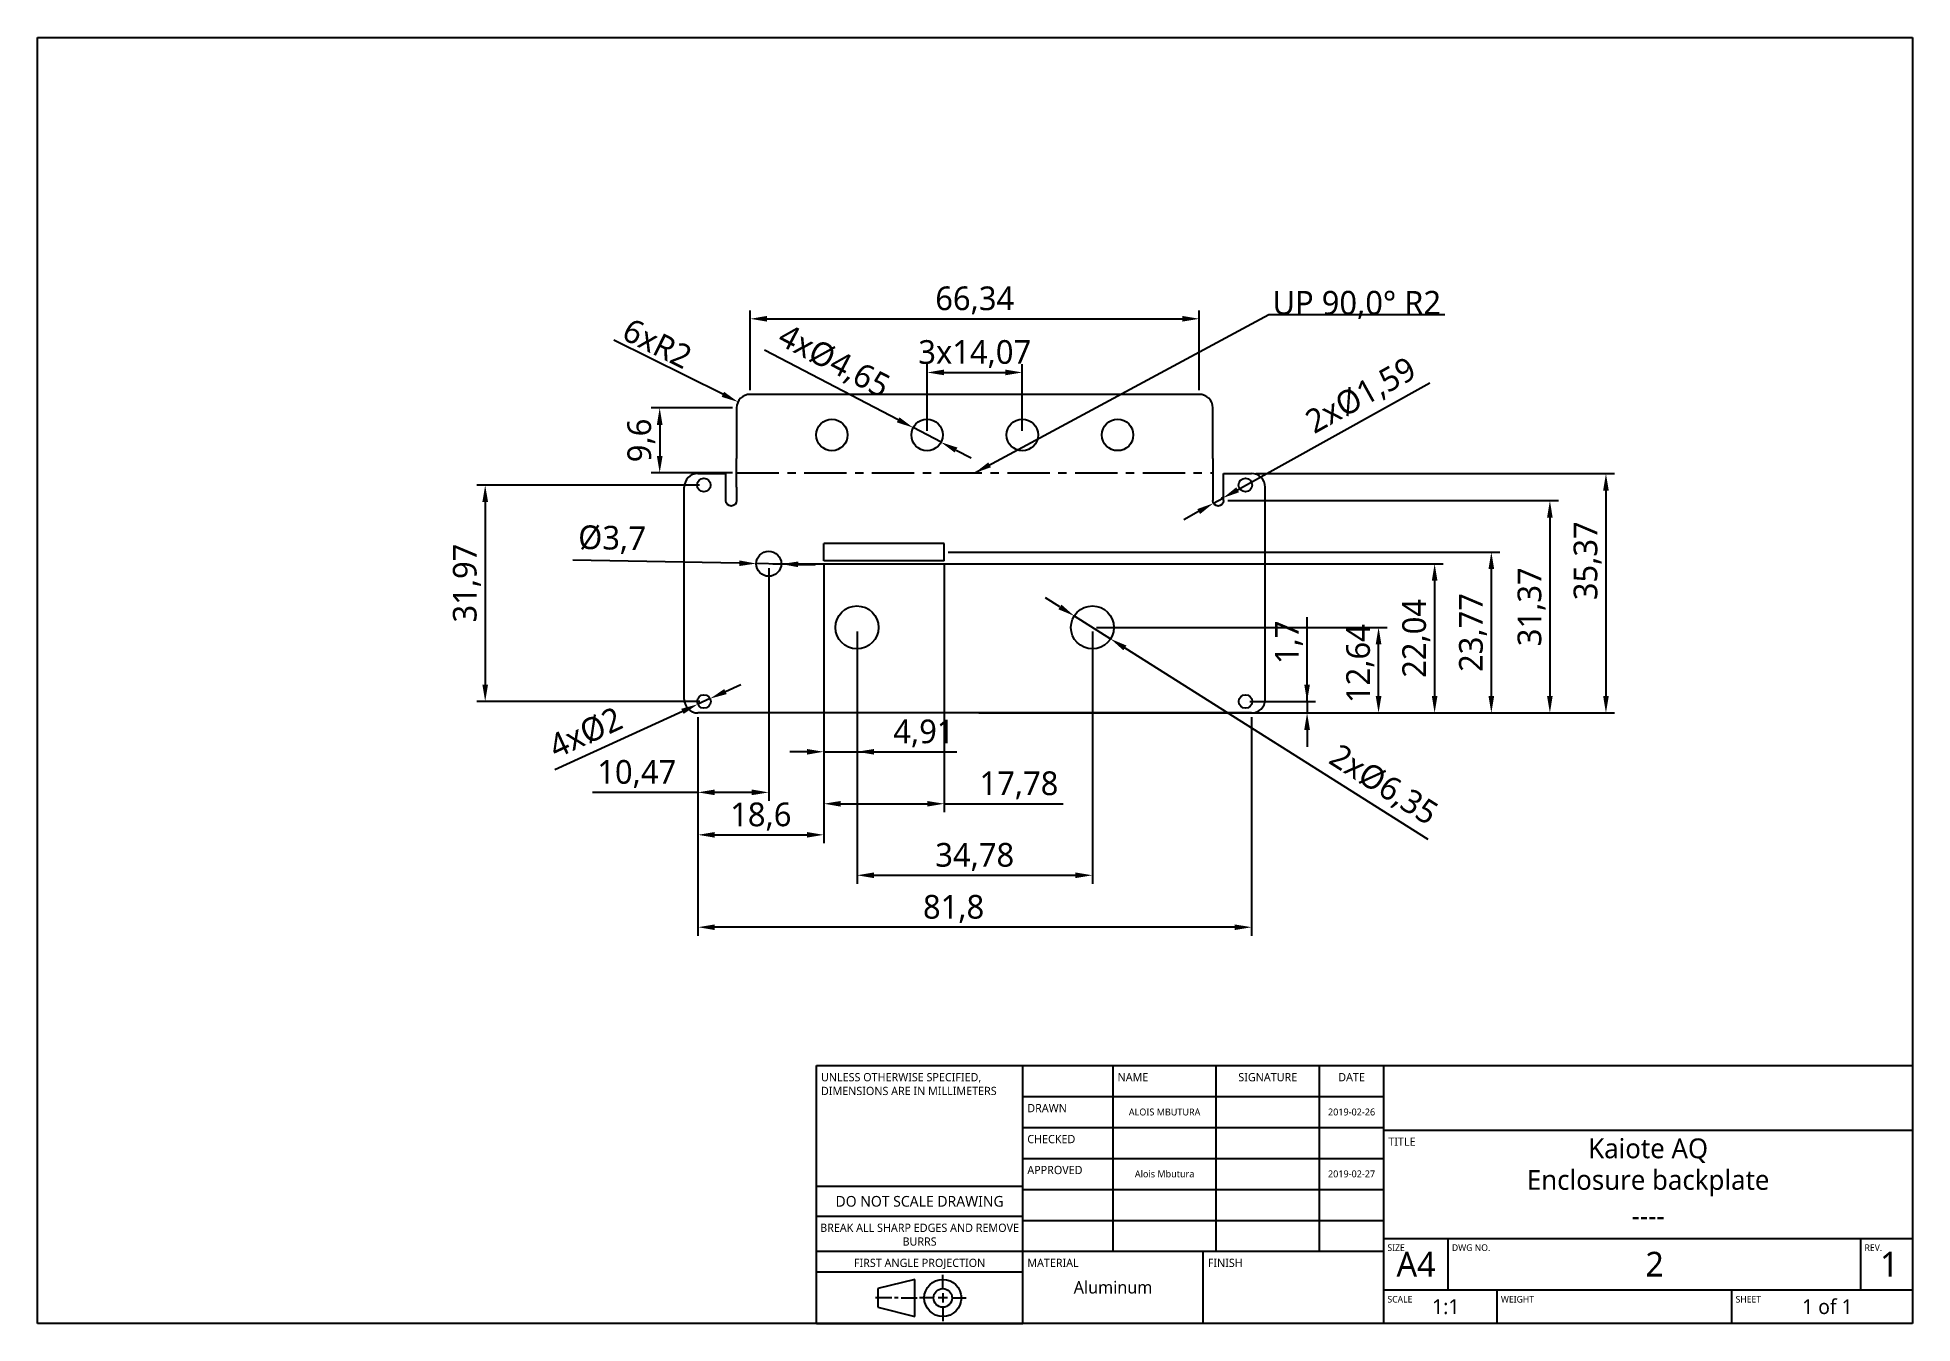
# Model space of a CAD drawing. Extents: x 20 to 297, y 10 to 200.
import ezdxf

# ---------------------------------------------------------------- set-up
doc = ezdxf.new("R2010")
doc.units = 0
doc.header["$LTSCALE"] = 12.7
doc.linetypes.add('CENTER', pattern=[0.787402, 0.492126, -0.098425, 0.098425, -0.098425])
doc.layers.get('DEFPOINTS').update_dxf_attribs({"linetype": 'CONTINUOUS'})
for name, color, linetype in [('ANNOTATION_LINES', 7, 'CONTINUOUS'), ('ANNOTATION_TEXT', 7, 'CONTINUOUS'), ('BORDER_FRAME', 7, 'CONTINUOUS'), ('SHEETMETAL_BEND_LINES_UP', 7, 'CENTER'), ('TITLE_BLOCK', 7, 'CONTINUOUS'), ('VISIBLE', 7, 'CONTINUOUS')]:
    doc.layers.add(name, color=color, linetype=linetype)
doc.styles.add('ONSHAPE-STANDARD', font='NotoSans-Regular.ttf')
doc.styles.add('ONSHAPE-STANDARD-DIMENSION', font='')
doc.styles.add('ONSHAPE-STANDARD-FIELDS', font='')
doc.styles.get('ONSHAPE-STANDARD-DIMENSION').set_extended_font_data('Noto Sans')
doc.styles.get('ONSHAPE-STANDARD-FIELDS').set_extended_font_data('Noto Sans')
doc.dimstyles.new('ONSHAPE-ISO-25$0', dxfattribs={"dimtxt": 3.5, "dimasz": 2.5, "dimexe": 1.25, "dimexo": 0.625, "dimtad": 1, "dimtxsty": 'ONSHAPE-STANDARD-DIMENSION', "dimcen": 2.5, "dimclrd": 7, "dimclre": 7, "dimclrt": 7, "dimadec": 1, "dimazin": 3, "dimtfac": 1, "dimtmove": 0, "dimatfit": 3})
doc.dimstyles.new('ONSHAPE-ISO-25$3', dxfattribs={"dimtxt": 3.5, "dimasz": 2.5, "dimexe": 1.25, "dimexo": 0.625, "dimtad": 1, "dimtxsty": 'ONSHAPE-STANDARD-DIMENSION', "dimcen": 0, "dimclrd": 7, "dimclre": 7, "dimclrt": 7, "dimadec": 1, "dimazin": 3, "dimtfac": 1, "dimtmove": 0, "dimatfit": 3})
doc.dimstyles.new('ONSHAPE-ISO-25$4', dxfattribs={"dimtxt": 3.5, "dimasz": 2.5, "dimexe": 1.25, "dimexo": 0.625, "dimtad": 1, "dimtxsty": 'ONSHAPE-STANDARD-DIMENSION', "dimcen": 0, "dimclrd": 7, "dimclre": 7, "dimclrt": 7, "dimadec": 1, "dimazin": 3, "dimtfac": 1, "dimtmove": 0, "dimatfit": 3})
doc.dimstyles.new('ONSHAPE-ISO-25$7', dxfattribs={"dimtxt": 3.5, "dimasz": 2.5, "dimexe": 1.25, "dimexo": 0.625, "dimtad": 1, "dimtxsty": 'ONSHAPE-STANDARD-DIMENSION', "dimcen": 2.5, "dimclrd": 7, "dimclre": 7, "dimclrt": 7, "dimadec": 1, "dimazin": 3, "dimtfac": 1, "dimtmove": 0, "dimatfit": 3})

msp = doc.modelspace()

# ---------------------------------------------------------------- texts
at = {"layer": 'ANNOTATION_TEXT', "color": 7, "insert": (214.901, 162.563), "char_height": 3.5, "attachment_point": 2, "style": 'ONSHAPE-STANDARD-DIMENSION'}
msp.add_mtext('{\\fNoto Sans;UP 90,0° R2}', dxfattribs=at)
at = {"layer": 'TITLE_BLOCK'}
for s, insert, char_height, width, attachment_point, style in [('UNLESS OTHERWISE SPECIFIED, DIMENSIONS ARE IN MILLIMETERS', (135.746, 47.003), 1.2192, 30.48, 1, 'ONSHAPE-STANDARD'), ('NAME', (179.561, 47.003), 1.2192, 15.24, 1, 'ONSHAPE-STANDARD'), ('SIGNATURE', (201.75, 47.003), 1.2192, 15.24, 2, 'ONSHAPE-STANDARD'), ('DATE', (214.132, 47.003), 1.2192, 9.525, 2, 'ONSHAPE-STANDARD'), ('DRAWN', (166.226, 42.431), 1.2192, 13.335, 1, 'ONSHAPE-STANDARD'), ('ALOIS MBUTURA', (186.51, 41.242), 1.02413, 15.24, 5, 'ONSHAPE-STANDARD-FIELDS'), ('2019-02-26', (214.132, 41.242), 1.0241, 9.525, 5, 'ONSHAPE-STANDARD-FIELDS'), ('CHECKED', (166.226, 37.859), 1.2192, 13.335, 1, 'ONSHAPE-STANDARD'), ('TITLE', (219.566, 37.478), 1.2192, 9.525, 1, 'ONSHAPE-STANDARD'), ('Kaiote AQ}', (257.947, 35.527), 2.9261, 70.485, 5, 'ONSHAPE-STANDARD-FIELDS'), ('APPROVED', (166.226, 33.287), 1.2192, 13.335, 1, 'ONSHAPE-STANDARD'), ('Alois Mbutura}', (186.51, 32.098), 1.02413, 15.24, 5, 'ONSHAPE-STANDARD-FIELDS'), ('2019-02-27}', (214.132, 32.098), 1.02413, 9.525, 5, 'ONSHAPE-STANDARD-FIELDS'), ('Enclosure backplate}', (257.947, 30.726), 2.92608, 70.485, 5, 'ONSHAPE-STANDARD-FIELDS'), ('DO NOT SCALE DRAWING', (150.315, 28.843), 1.58496, 30.48, 2, 'ONSHAPE-STANDARD'), ('----', (257.947, 25.926), 2.9261, 70.485, 5, 'ONSHAPE-STANDARD-FIELDS'), ('BREAK ALL SHARP EDGES AND REMOVE BURRS', (150.315, 24.752), 1.2192, 30.48, 2, 'ONSHAPE-STANDARD'), ('FIRST ANGLE PROJECTION', (150.315, 19.571), 1.2192, 30.48, 2, 'ONSHAPE-STANDARD'), ('MATERIAL', (166.226, 19.571), 1.2192, 26.67, 1, 'ONSHAPE-STANDARD'), ('FINISH', (192.896, 19.571), 1.2192, 26.67, 1, 'ONSHAPE-STANDARD'), ('SIZE', (219.431, 21.695), 0.9754, 9.525, 1, 'ONSHAPE-STANDARD'), ('A4', (223.657, 18.763), 3.6576, 9.525, 5, 'ONSHAPE-STANDARD-FIELDS'), ('DWG NO.', (228.956, 21.695), 0.9754, 60.96, 1, 'ONSHAPE-STANDARD'), ('2}', (258.9, 18.763), 3.6576, 60.96, 5, 'ONSHAPE-STANDARD-FIELDS'), ('REV.', (289.916, 21.695), 0.9754, 7.62, 1, 'ONSHAPE-STANDARD'), ('1}', (293.571, 18.763), 3.6576, 6.858, 5, 'ONSHAPE-STANDARD-FIELDS'), ('Aluminum }', (178.89, 15.334), 1.8288, 26.67, 5, 'ONSHAPE-STANDARD-FIELDS'), ('SCALE', (219.431, 14.075), 0.9754, 16.764, 1, 'ONSHAPE-STANDARD'), ('WEIGHT', (236.195, 14.075), 0.9754, 34.671, 1, 'ONSHAPE-STANDARD'), ('SHEET', (270.866, 14.075), 0.9754, 26.67, 1, 'ONSHAPE-STANDARD'), ('1:1', (228.039, 12.476), 2.1946, 15.24, 5, 'ONSHAPE-STANDARD-FIELDS'), ('1 of 1', (284.427, 12.476), 2.1946, 25.146, 5, 'ONSHAPE-STANDARD-FIELDS')]:
    msp.add_mtext(s, dxfattribs=dict(at, insert=insert, char_height=char_height, width=width, attachment_point=attachment_point, style=style))

# ---------------------------------------------------------------- blocks, each defined once
blk = doc.blocks.new('*D1')
at = {"layer": 'ANNOTATION_TEXT', "color": 7}
for p, q in [((121.64, 103.36), (123.91, 104.41)), ((115.27, 100.44), (96.42, 91.78)), ((119.36, 102.32), (117.55, 101.49))]:
    blk.add_line(p, q, dxfattribs=at)
for points in [[(121.46, 103.74), (121.81, 102.99), (119.36, 102.32)], [(115.45, 100.06), (115.1, 100.82), (117.55, 101.49)]]:
    blk.add_solid(points, dxfattribs=at)
at = {"layer": 'DEFPOINTS', "color": 0}
for p in [(117.55, 101.49), (119.36, 102.32)]:
    blk.add_point(p, dxfattribs=at)
at = {"layer": 'ANNOTATION_TEXT', "color": 7, "insert": (100.98, 97.28), "char_height": 3.5, "attachment_point": 5, "rotation": 24.6699, "style": 'ONSHAPE-STANDARD-DIMENSION'}
blk.add_mtext('4xØ2', dxfattribs=at)
blk = doc.blocks.new('*D2')
at = {"layer": 'ANNOTATION_TEXT', "color": 7}
for p, q in [((117.56, 99.58), (117.56, 67.3)), ((199.36, 99.58), (199.36, 67.3)), ((196.86, 68.55), (120.06, 68.55))]:
    blk.add_line(p, q, dxfattribs=at)
for points in [[(120.06, 68.96), (120.06, 68.13), (117.56, 68.55)], [(196.86, 68.13), (196.86, 68.96), (199.36, 68.55)]]:
    blk.add_solid(points, dxfattribs=at)
at = {"layer": 'DEFPOINTS', "color": 0}
for p in [(117.56, 100.2), (199.36, 100.2), (117.56, 68.55)]:
    blk.add_point(p, dxfattribs=at)
at = {"layer": 'ANNOTATION_TEXT', "color": 7, "insert": (155.34, 71.25), "char_height": 3.5, "attachment_point": 5, "style": 'ONSHAPE-STANDARD-DIMENSION'}
blk.add_mtext('81,8', dxfattribs=at)
blk = doc.blocks.new('*D3')
at = {"layer": 'ANNOTATION_TEXT', "color": 7}
for p, q in [((141.07, 112.22), (141.07, 74.97)), ((175.84, 112.22), (175.84, 74.97)), ((143.57, 76.22), (173.34, 76.22))]:
    blk.add_line(p, q, dxfattribs=at)
for points in [[(143.57, 76.64), (143.57, 75.81), (141.07, 76.22)], [(173.34, 75.81), (173.34, 76.64), (175.84, 76.22)]]:
    blk.add_solid(points, dxfattribs=at)
at = {"layer": 'DEFPOINTS', "color": 0}
for p in [(141.07, 112.84), (175.84, 112.84), (175.84, 76.22)]:
    blk.add_point(p, dxfattribs=at)
at = {"layer": 'ANNOTATION_TEXT', "color": 7, "insert": (158.46, 78.93), "char_height": 3.5, "attachment_point": 5, "style": 'ONSHAPE-STANDARD-DIMENSION'}
blk.add_mtext('34,78', dxfattribs=at)
blk = doc.blocks.new('*D4')
at = {"layer": 'ANNOTATION_TEXT', "color": 7}
for p, q in [((207.56, 101.9), (207.56, 114.37)), ((207.56, 104.4), (207.56, 106.9)), ((199.08, 101.9), (208.81, 101.9)), ((199.98, 100.2), (208.81, 100.2)), ((207.56, 101.9), (207.56, 100.2)), ((207.56, 97.7), (207.56, 95.2))]:
    blk.add_line(p, q, dxfattribs=at)
for points in [[(207.14, 104.4), (207.98, 104.4), (207.56, 101.9)], [(207.98, 97.7), (207.14, 97.7), (207.56, 100.2)]]:
    blk.add_solid(points, dxfattribs=at)
at = {"layer": 'DEFPOINTS', "color": 0}
for p in [(198.46, 101.9), (199.36, 100.2), (207.56, 100.2)]:
    blk.add_point(p, dxfattribs=at)
at = {"layer": 'ANNOTATION_TEXT', "color": 7, "insert": (204.87, 110.64), "char_height": 3.5, "attachment_point": 5, "rotation": 90, "style": 'ONSHAPE-STANDARD-DIMENSION'}
blk.add_mtext('1,7', dxfattribs=at)
blk = doc.blocks.new('*D5')
at = {"layer": 'ANNOTATION_TEXT', "color": 7}
for p, q in [((176.47, 112.84), (219.37, 112.84)), ((218.12, 102.7), (218.12, 110.34)), ((159.08, 100.2), (219.37, 100.2))]:
    blk.add_line(p, q, dxfattribs=at)
for points in [[(218.54, 110.34), (217.7, 110.34), (218.12, 112.84)], [(217.7, 102.7), (218.54, 102.7), (218.12, 100.2)]]:
    blk.add_solid(points, dxfattribs=at)
at = {"layer": 'DEFPOINTS', "color": 0}
for p in [(175.84, 112.84), (218.12, 112.84), (158.46, 100.2)]:
    blk.add_point(p, dxfattribs=at)
at = {"layer": 'ANNOTATION_TEXT', "color": 7, "insert": (215.41, 107.49), "char_height": 3.5, "attachment_point": 5, "rotation": 90, "style": 'ONSHAPE-STANDARD-DIMENSION'}
blk.add_mtext('12,64', dxfattribs=at)
blk = doc.blocks.new('*D6')
at = {"layer": 'ANNOTATION_TEXT', "color": 7}
for p, q in [((128.65, 122.24), (227.65, 122.24)), ((226.4, 119.74), (226.4, 102.7)), ((159.08, 100.2), (227.65, 100.2))]:
    blk.add_line(p, q, dxfattribs=at)
for points in [[(226.82, 119.74), (225.99, 119.74), (226.4, 122.24)], [(225.99, 102.7), (226.82, 102.7), (226.4, 100.2)]]:
    blk.add_solid(points, dxfattribs=at)
at = {"layer": 'DEFPOINTS', "color": 0}
for p in [(128.03, 122.24), (158.46, 100.2), (226.4, 100.2)]:
    blk.add_point(p, dxfattribs=at)
at = {"layer": 'ANNOTATION_TEXT', "color": 7, "insert": (223.69, 111.22), "char_height": 3.5, "attachment_point": 5, "rotation": 90, "style": 'ONSHAPE-STANDARD-DIMENSION'}
blk.add_mtext('22,04', dxfattribs=at)
blk = doc.blocks.new('*D7')
at = {"layer": 'ANNOTATION_TEXT', "color": 7}
for p, q in [((154.56, 123.97), (236.03, 123.97)), ((234.78, 102.7), (234.78, 121.47)), ((159.08, 100.2), (236.03, 100.2))]:
    blk.add_line(p, q, dxfattribs=at)
for points in [[(235.2, 121.47), (234.36, 121.47), (234.78, 123.97)], [(234.36, 102.7), (235.2, 102.7), (234.78, 100.2)]]:
    blk.add_solid(points, dxfattribs=at)
at = {"layer": 'DEFPOINTS', "color": 0}
for p in [(153.94, 123.97), (234.78, 123.97), (158.46, 100.2)]:
    blk.add_point(p, dxfattribs=at)
at = {"layer": 'ANNOTATION_TEXT', "color": 7, "insert": (232.07, 112.09), "char_height": 3.5, "attachment_point": 5, "rotation": 90, "style": 'ONSHAPE-STANDARD-DIMENSION'}
blk.add_mtext('23,77', dxfattribs=at)
blk = doc.blocks.new('*D8')
at = {"layer": 'ANNOTATION_TEXT', "color": 7}
for p, q in [((195.85, 131.57), (244.68, 131.57)), ((243.43, 129.07), (243.43, 102.7)), ((199.98, 100.2), (244.68, 100.2))]:
    blk.add_line(p, q, dxfattribs=at)
for points in [[(243.84, 129.07), (243.01, 129.07), (243.43, 131.57)], [(243.01, 102.7), (243.84, 102.7), (243.43, 100.2)]]:
    blk.add_solid(points, dxfattribs=at)
at = {"layer": 'DEFPOINTS', "color": 0}
for p in [(195.22, 131.57), (199.36, 100.2), (243.43, 100.2)]:
    blk.add_point(p, dxfattribs=at)
at = {"layer": 'ANNOTATION_TEXT', "color": 7, "insert": (240.72, 115.89), "char_height": 3.5, "attachment_point": 5, "rotation": 90, "style": 'ONSHAPE-STANDARD-DIMENSION'}
blk.add_mtext('31,37', dxfattribs=at)
blk = doc.blocks.new('*D9')
at = {"layer": 'ANNOTATION_TEXT', "color": 7}
for p, q in [((199.98, 135.57), (252.96, 135.57)), ((251.71, 133.07), (251.71, 102.7)), ((199.98, 100.2), (252.96, 100.2))]:
    blk.add_line(p, q, dxfattribs=at)
for points in [[(252.13, 133.07), (251.3, 133.07), (251.71, 135.57)], [(251.3, 102.7), (252.13, 102.7), (251.71, 100.2)]]:
    blk.add_solid(points, dxfattribs=at)
at = {"layer": 'DEFPOINTS', "color": 0}
for p in [(199.36, 135.57), (199.36, 100.2), (251.71, 100.2)]:
    blk.add_point(p, dxfattribs=at)
at = {"layer": 'ANNOTATION_TEXT', "color": 7, "insert": (249, 122.69), "char_height": 3.5, "attachment_point": 5, "rotation": 90, "style": 'ONSHAPE-STANDARD-DIMENSION'}
blk.add_mtext('35,37', dxfattribs=at)
blk = doc.blocks.new('*D10')
at = {"layer": 'ANNOTATION_TEXT', "color": 7}
for p, q in [((197.3, 133.18), (225.69, 149)), ((193.73, 131.19), (195.12, 131.96)), ((191.54, 129.97), (189.36, 128.75))]:
    blk.add_line(p, q, dxfattribs=at)
blk.add_arc((194.42, 131.57), 0.797, 0, 44.1736, dxfattribs=at)
for points in [[(197.1, 133.54), (197.51, 132.81), (195.12, 131.96)], [(191.75, 129.6), (191.34, 130.33), (193.73, 131.19)]]:
    blk.add_solid(points, dxfattribs=at)
at = {"layer": 'DEFPOINTS', "color": 0}
for p in [(193.73, 131.19), (195.12, 131.96)]:
    blk.add_point(p, dxfattribs=at)
at = {"layer": 'ANNOTATION_TEXT', "color": 7, "insert": (215.61, 146.92), "char_height": 3.5, "attachment_point": 5, "rotation": 29.1304, "style": 'ONSHAPE-STANDARD-DIMENSION'}
blk.add_mtext('2xØ1,59', dxfattribs=at)
blk = doc.blocks.new('*D11')
at = {"layer": 'ANNOTATION_TEXT', "color": 7}
for p, q in [((117.82, 133.87), (84.89, 133.87)), ((86.14, 131.37), (86.14, 104.4)), ((117.83, 101.9), (84.89, 101.9))]:
    blk.add_line(p, q, dxfattribs=at)
for points in [[(86.56, 131.37), (85.72, 131.37), (86.14, 133.87)], [(85.72, 104.4), (86.56, 104.4), (86.14, 101.9)]]:
    blk.add_solid(points, dxfattribs=at)
at = {"layer": 'DEFPOINTS', "color": 0}
for p in [(118.44, 133.87), (86.14, 101.9), (118.46, 101.9)]:
    blk.add_point(p, dxfattribs=at)
at = {"layer": 'ANNOTATION_TEXT', "color": 7, "insert": (83.43, 119.39), "char_height": 3.5, "attachment_point": 5, "rotation": 90, "style": 'ONSHAPE-STANDARD-DIMENSION'}
blk.add_mtext('31,97', dxfattribs=at)
blk = doc.blocks.new('*D12')
at = {"layer": 'ANNOTATION_TEXT', "color": 7}
for p, q in [((122.66, 145.27), (110.67, 145.27)), ((111.92, 142.77), (111.92, 138.17)), ((122.66, 135.67), (110.67, 135.67))]:
    blk.add_line(p, q, dxfattribs=at)
for points in [[(112.34, 142.77), (111.5, 142.77), (111.92, 145.27)], [(111.5, 138.17), (112.34, 138.17), (111.92, 135.67)]]:
    blk.add_solid(points, dxfattribs=at)
at = {"layer": 'DEFPOINTS', "color": 0}
for p in [(123.28, 145.27), (111.92, 135.67), (123.28, 135.67)]:
    blk.add_point(p, dxfattribs=at)
at = {"layer": 'ANNOTATION_TEXT', "color": 7, "insert": (109.21, 140.47), "char_height": 3.5, "attachment_point": 5, "rotation": 90, "style": 'ONSHAPE-STANDARD-DIMENSION'}
blk.add_mtext('9,6', dxfattribs=at)
blk = doc.blocks.new('*D13')
at = {"layer": 'ANNOTATION_TEXT', "color": 7}
blk.add_line((121.25, 147.28), (105.14, 155.27), dxfattribs=at)
blk.add_solid([(121.07, 146.9), (121.44, 147.65), (123.49, 146.16)], dxfattribs=at)
at = {"layer": 'DEFPOINTS', "color": 0}
for p in [(123.49, 146.16), (125.28, 145.27)]:
    blk.add_point(p, dxfattribs=at)
at = {"layer": 'ANNOTATION_TEXT', "color": 7, "insert": (111.56, 154.79), "char_height": 3.5, "attachment_point": 5, "rotation": 333.5972, "style": 'ONSHAPE-STANDARD-DIMENSION'}
blk.add_mtext('6xR2', dxfattribs=at)
blk = doc.blocks.new('*D14')
at = {"layer": 'ANNOTATION_TEXT', "color": 7}
for p, q in [((125.28, 147.9), (125.28, 159.69)), ((127.78, 158.44), (189.13, 158.44)), ((191.63, 147.9), (191.63, 159.69))]:
    blk.add_line(p, q, dxfattribs=at)
for points in [[(127.78, 158.86), (127.78, 158.02), (125.28, 158.44)], [(189.13, 158.02), (189.13, 158.86), (191.63, 158.44)]]:
    blk.add_solid(points, dxfattribs=at)
at = {"layer": 'DEFPOINTS', "color": 0}
for p in [(191.63, 158.44), (125.28, 147.27), (191.63, 147.27)]:
    blk.add_point(p, dxfattribs=at)
at = {"layer": 'ANNOTATION_TEXT', "color": 7, "insert": (158.46, 161.15), "char_height": 3.5, "attachment_point": 5, "style": 'ONSHAPE-STANDARD-DIMENSION'}
blk.add_mtext('66,34', dxfattribs=at)
blk = doc.blocks.new('*D15')
at = {"layer": 'ANNOTATION_TEXT', "color": 7}
for p, q in [((136.16, 122.08), (136.16, 85.54)), ((153.94, 122.08), (153.94, 85.54)), ((138.66, 86.79), (151.44, 86.79)), ((153.94, 86.79), (171.52, 86.79))]:
    blk.add_line(p, q, dxfattribs=at)
for points in [[(138.66, 87.2), (138.66, 86.37), (136.16, 86.79)], [(151.44, 86.37), (151.44, 87.2), (153.94, 86.79)]]:
    blk.add_solid(points, dxfattribs=at)
at = {"layer": 'DEFPOINTS', "color": 0}
for p in [(136.16, 122.7), (153.94, 122.7), (153.94, 86.79)]:
    blk.add_point(p, dxfattribs=at)
at = {"layer": 'ANNOTATION_TEXT', "color": 7, "insert": (164.99, 89.5), "char_height": 3.5, "attachment_point": 5, "style": 'ONSHAPE-STANDARD-DIMENSION'}
blk.add_mtext('17,78', dxfattribs=at)
blk = doc.blocks.new('*D16')
at = {"layer": 'ANNOTATION_TEXT', "color": 7}
for p, q in [((128.03, 121.62), (128.03, 87.22)), ((117.56, 99.58), (117.56, 87.22)), ((117.56, 88.47), (102, 88.47)), ((125.53, 88.47), (120.06, 88.47))]:
    blk.add_line(p, q, dxfattribs=at)
for points in [[(120.06, 88.89), (120.06, 88.06), (117.56, 88.47)], [(125.53, 88.06), (125.53, 88.89), (128.03, 88.47)]]:
    blk.add_solid(points, dxfattribs=at)
at = {"layer": 'DEFPOINTS', "color": 0}
for p in [(128.03, 122.24), (117.56, 100.2), (117.56, 88.47)]:
    blk.add_point(p, dxfattribs=at)
at = {"layer": 'ANNOTATION_TEXT', "color": 7, "insert": (108.53, 91.18), "char_height": 3.5, "attachment_point": 5, "style": 'ONSHAPE-STANDARD-DIMENSION'}
blk.add_mtext('10,47', dxfattribs=at)
blk = doc.blocks.new('*D17')
at = {"layer": 'ANNOTATION_TEXT', "color": 7}
for p, q in [((171.05, 115.87), (168.93, 117.21)), ((173.16, 114.54), (178.53, 111.15)), ((180.64, 109.81), (225.4, 81.55))]:
    blk.add_line(p, q, dxfattribs=at)
for points in [[(170.82, 115.52), (171.27, 116.22), (173.16, 114.54)], [(180.87, 110.17), (180.42, 109.46), (178.53, 111.15)]]:
    blk.add_solid(points, dxfattribs=at)
at = {"layer": 'DEFPOINTS', "color": 0}
for p in [(173.16, 114.54), (178.53, 111.15)]:
    blk.add_point(p, dxfattribs=at)
at = {"layer": 'ANNOTATION_TEXT', "color": 7, "insert": (218.76, 89.41), "char_height": 3.5, "attachment_point": 5, "rotation": 327.734, "style": 'ONSHAPE-STANDARD-DIMENSION'}
blk.add_mtext('2xØ6,35', dxfattribs=at)
blk = doc.blocks.new('*D18')
at = {"layer": 'ANNOTATION_TEXT', "color": 7}
for p, q in [((136.16, 122.08), (136.16, 80.95)), ((117.56, 99.58), (117.56, 80.95)), ((120.06, 82.2), (133.66, 82.2))]:
    blk.add_line(p, q, dxfattribs=at)
for points in [[(120.06, 82.61), (120.06, 81.78), (117.56, 82.2)], [(133.66, 81.78), (133.66, 82.61), (136.16, 82.2)]]:
    blk.add_solid(points, dxfattribs=at)
at = {"layer": 'DEFPOINTS', "color": 0}
for p in [(136.16, 122.7), (117.56, 100.2), (136.16, 82.2)]:
    blk.add_point(p, dxfattribs=at)
at = {"layer": 'ANNOTATION_TEXT', "color": 7, "insert": (126.86, 84.9), "char_height": 3.5, "attachment_point": 5, "style": 'ONSHAPE-STANDARD-DIMENSION'}
blk.add_mtext('18,6', dxfattribs=at)
blk = doc.blocks.new('*D19')
at = {"layer": 'ANNOTATION_TEXT', "color": 7}
for p, q in [((136.16, 122.08), (136.16, 93.22)), ((141.07, 112.22), (141.07, 93.22)), ((133.66, 94.47), (131.16, 94.47)), ((136.16, 94.47), (141.07, 94.47)), ((141.07, 94.47), (155.84, 94.47)), ((143.57, 94.47), (146.07, 94.47))]:
    blk.add_line(p, q, dxfattribs=at)
for points in [[(133.66, 94.05), (133.66, 94.88), (136.16, 94.47)], [(143.57, 94.88), (143.57, 94.05), (141.07, 94.47)]]:
    blk.add_solid(points, dxfattribs=at)
at = {"layer": 'DEFPOINTS', "color": 0}
for p in [(136.16, 122.7), (141.07, 112.84), (141.07, 94.47)]:
    blk.add_point(p, dxfattribs=at)
at = {"layer": 'ANNOTATION_TEXT', "color": 7, "insert": (150.95, 97.17), "char_height": 3.5, "attachment_point": 5, "style": 'ONSHAPE-STANDARD-DIMENSION'}
blk.add_mtext('4,91', dxfattribs=at)
blk = doc.blocks.new('*D20')
at = {"layer": 'ANNOTATION_TEXT', "color": 7}
for p, q in [((147.15, 143.51), (127.41, 153.82)), ((153.48, 140.2), (149.36, 142.36)), ((155.7, 139.05), (157.92, 137.89))]:
    blk.add_line(p, q, dxfattribs=at)
for points in [[(146.95, 143.14), (147.34, 143.88), (149.36, 142.36)], [(155.89, 139.42), (155.51, 138.68), (153.48, 140.2)]]:
    blk.add_solid(points, dxfattribs=at)
at = {"layer": 'DEFPOINTS', "color": 0}
for p in [(149.36, 142.36), (153.48, 140.2)]:
    blk.add_point(p, dxfattribs=at)
at = {"layer": 'ANNOTATION_TEXT', "color": 7, "insert": (137.59, 152), "char_height": 3.5, "attachment_point": 5, "rotation": 332.4234, "style": 'ONSHAPE-STANDARD-DIMENSION'}
blk.add_mtext('4xØ4,65', dxfattribs=at)
blk = doc.blocks.new('*D21')
at = {"layer": 'ANNOTATION_TEXT', "color": 7}
for p, q in [((151.42, 141.91), (151.42, 151.76)), ((153.92, 150.51), (162.99, 150.51)), ((165.49, 141.9), (165.49, 151.76))]:
    blk.add_line(p, q, dxfattribs=at)
for points in [[(153.92, 150.93), (153.92, 150.1), (151.42, 150.51)], [(162.99, 150.1), (162.99, 150.93), (165.49, 150.51)]]:
    blk.add_solid(points, dxfattribs=at)
at = {"layer": 'DEFPOINTS', "color": 0}
for p in [(165.49, 150.51), (151.42, 141.28), (165.49, 141.28)]:
    blk.add_point(p, dxfattribs=at)
at = {"layer": 'ANNOTATION_TEXT', "color": 7, "insert": (158.46, 153.22), "char_height": 3.5, "attachment_point": 5, "style": 'ONSHAPE-STANDARD-DIMENSION'}
blk.add_mtext('3x14,07', dxfattribs=at)
blk = doc.blocks.new('*D22')
at = {"layer": 'ANNOTATION_TEXT', "color": 7}
for p, q in [((123.68, 122.33), (99.07, 122.8)), ((129.88, 122.21), (126.18, 122.28)), ((132.38, 122.16), (134.88, 122.11))]:
    blk.add_line(p, q, dxfattribs=at)
for points in [[(123.67, 121.91), (123.69, 122.74), (126.18, 122.28)], [(132.39, 122.58), (132.37, 121.74), (129.88, 122.21)]]:
    blk.add_solid(points, dxfattribs=at)
at = {"layer": 'DEFPOINTS', "color": 0}
for p in [(126.18, 122.28), (129.88, 122.21)]:
    blk.add_point(p, dxfattribs=at)
at = {"layer": 'ANNOTATION_TEXT', "color": 7, "insert": (104.88, 125.78), "char_height": 3.5, "attachment_point": 5, "rotation": 358.9012, "style": 'ONSHAPE-STANDARD-DIMENSION'}
blk.add_mtext('%%c3,7', dxfattribs=at)

# ---------------------------------------------------------------- dimensions: what is measured, and where the dimension line sits
at = {"layer": 'ANNOTATION_TEXT'}
for base, p1, p2, override, picture, middle in [((191.627, 158.438), (125.283, 147.275), (191.627, 147.275), {"dimlfac": 1, "dimpost": ''}, '*D14', (158.455, 158.438)), ((165.492, 150.513), (151.422, 141.28), (165.492, 141.279), {"dimlfac": 1, "dimpost": '3x<>'}, '*D21', (158.457, 150.513)), ((117.555, 88.472), (128.029, 122.243), (117.555, 100.203), {"dimlfac": 1, "dimpost": ''}, '*D16', (108.528, 88.472)), ((136.157, 82.195), (117.555, 100.203), (136.157, 122.703), {"dimlfac": 1, "dimpost": ''}, '*D18', (126.856, 82.195)), ((141.066, 94.467), (136.157, 122.703), (141.066, 112.842), {"dimlfac": 1, "dimpost": ''}, '*D19', (150.953, 94.467)), ((153.937, 86.788), (136.157, 122.703), (153.937, 122.703), {"dimlfac": 1, "dimpost": ''}, '*D15', (164.991, 86.788)), ((175.844, 76.224), (141.066, 112.842), (175.844, 112.842), {"dimlfac": 1, "dimpost": ''}, '*D3', (158.455, 76.224))]:
    dim = msp.add_linear_dim(base=base, p1=p1, p2=p2, dimstyle='ONSHAPE-ISO-25$0', override=override, dxfattribs=at)
    dim.commit()
    dim.dimension.update_dxf_attribs({"geometry": picture, "text_midpoint": middle, "dimtype": 160})
dim = msp.add_radius_dim(center=(125.283, 145.275), mpoint=(123.492, 146.164), dimstyle='ONSHAPE-ISO-25$4', override={"dimexe": 0.523598, "dimlfac": 1, "dimpost": '6xR<>', "dimtofl": 0, "dimatfit": 0}, dxfattribs=at)
dim.commit()
dim.dimension.update_dxf_attribs({"geometry": '*D13', "text_midpoint": (110.487, 152.621), "dimtype": 164})
for p1, p2, override, picture, middle in [((153.483, 140.204), (149.361, 142.357), {"dimexe": 0.608683, "dimlfac": 1, "dimpost": '4xØ<>'}, '*D20', (136.157, 149.253)), ((193.728, 131.185), (195.12, 131.961), {"dimexe": 0.208621, "dimlfac": 1, "dimpost": '2xØ<>'}, '*D10', (217.113, 144.217)), ((129.879, 122.208), (126.18, 122.279), {"dimexe": 0.484328, "dimlfac": 1, "dimpost": '%%c<>'}, '*D22', (104.823, 122.688)), ((173.16, 114.537), (178.529, 111.147), {"dimexe": 0.831212, "dimlfac": 1, "dimpost": '2xØ<>'}, '*D17', (217.113, 86.788)), ((119.364, 102.32), (117.547, 101.485), {"dimlfac": 1, "dimpost": '4xØ<>'}, '*D1', (102.267, 94.467))]:
    dim = msp.add_diameter_dim_2p(p1=p1, p2=p2, dimstyle='ONSHAPE-ISO-25$3', override=override, dxfattribs=at)
    dim.commit()
    dim.dimension.update_dxf_attribs({"geometry": picture, "text_midpoint": middle, "dimtype": 163})
for base, p1, p2, angle, picture, middle, dimtype in [((111.919, 135.674), (123.283, 145.275), (123.283, 135.674), 90, '*D12', (111.919, 140.475), 160), ((86.14, 101.903), (118.442, 133.873), (118.455, 101.903), 90, '*D11', (86.14, 119.391), 160), ((251.712, 100.203), (199.355, 135.573), (199.355, 100.203), 90, '*D9', (251.712, 122.688), 160), ((243.428, 100.203), (195.221, 131.573), (199.355, 100.203), 90, '*D8', (243.428, 115.888), 160), ((226.404, 100.203), (128.029, 122.243), (158.455, 100.203), 90, '*D6', (226.404, 111.223), 160), ((234.779, 123.973), (158.455, 100.203), (153.937, 123.973), 90, '*D7', (234.779, 112.088), 160), ((207.561, 100.203), (198.455, 101.903), (199.355, 100.203), 90, '*D4', (207.561, 110.638), 160), ((218.12, 112.842), (158.455, 100.203), (175.844, 112.842), 90, '*D5', (218.12, 107.486), 160), ((117.555, 68.546), (199.355, 100.203), (117.555, 100.203), 180, '*D2', (155.337, 68.546), 161)]:
    dim = msp.add_linear_dim(base=base, p1=p1, p2=p2, angle=angle, dimstyle='ONSHAPE-ISO-25$0', override={"dimlfac": 1, "dimpost": ''}, dxfattribs=at)
    dim.commit()
    dim.dimension.update_dxf_attribs({"geometry": picture, "text_midpoint": middle, "dimtype": dimtype})

# ---------------------------------------------------------------- linework, layer by layer
at = {"layer": 'BORDER_FRAME'}
for p, q in [((20, 10), (20, 200)), ((20, 200), (297, 200)), ((297, 200), (297, 10)), ((297, 10), (20, 10))]:
    msp.add_line(p, q, dxfattribs=at)
at = {"layer": 'SHEETMETAL_BEND_LINES_UP', "color": 7, "linetype": 'CONTINUOUS'}
msp.add_line((201.914, 159.063), (227.888, 159.063), dxfattribs=at)
at = {"layer": 'SHEETMETAL_BEND_LINES_UP'}
msp.add_line((123.283, 135.674), (193.627, 135.674), dxfattribs=at)
at = {"layer": 'TITLE_BLOCK'}
for p, q in [((135.075, 10), (135.075, 48.1)), ((135.075, 48.1), (165.555, 48.1)), ((165.555, 10), (165.555, 48.1)), ((165.555, 48.1), (218.895, 48.1)), ((178.89, 20.668), (178.89, 48.1)), ((194.13, 20.668), (194.13, 48.1)), ((209.37, 20.668), (209.37, 48.1)), ((218.895, 10), (218.895, 48.1)), ((218.895, 48.1), (297, 48.1)), ((165.555, 43.528), (218.895, 43.528)), ((165.555, 38.956), (218.895, 38.956)), ((218.895, 38.575), (297, 38.575)), ((165.555, 34.384), (218.895, 34.384)), ((135.075, 30.269), (165.555, 30.269)), ((165.555, 29.812), (218.895, 29.812)), ((135.075, 25.85), (165.555, 25.85)), ((165.555, 25.24), (218.895, 25.24)), ((218.895, 22.573), (297, 22.573)), ((228.42, 14.953), (228.42, 22.573)), ((289.38, 14.953), (289.38, 22.573)), ((135.075, 20.668), (165.555, 20.668)), ((165.555, 20.668), (218.895, 20.668)), ((192.225, 10), (192.225, 20.668)), ((135.075, 17.62), (165.555, 17.62)), ((153.744, 15.151), (153.744, 17.209)), ((149.629, 16.523), (144.143, 15.151)), ((144.143, 15.151), (144.143, 12.408)), ((149.629, 11.036), (149.629, 16.523)), ((153.744, 14.465), (153.744, 13.094)), ((218.895, 14.953), (297, 14.953)), ((235.659, 10), (235.659, 14.953)), ((270.33, 10), (270.33, 14.953)), ((146.2, 13.78), (143.8, 13.78)), ((144.143, 12.408), (149.629, 11.036)), ((147.16, 13.78), (146.612, 13.78)), ((147.572, 13.78), (149.972, 13.78)), ((152.372, 13.78), (150.315, 13.78)), ((154.43, 13.78), (153.058, 13.78)), ((153.744, 12.408), (153.744, 10.351)), ((155.116, 13.78), (157.173, 13.78)), ((135.075, 10), (165.555, 10))]:
    msp.add_line(p, q, dxfattribs=at)
for radius in [2.743, 1.372]:
    msp.add_circle((153.744, 13.78), radius, dxfattribs=at)
at = {"layer": 'VISIBLE'}
for p, q in [((191.627, 147.275), (125.283, 147.275)), ((123.283, 145.275), (123.283, 137.775)), ((193.627, 137.775), (193.627, 145.275)), ((123.283, 133.573), (123.283, 137.775)), ((193.627, 137.775), (193.627, 133.573)), ((115.555, 102.203), (115.555, 133.573)), ((117.555, 135.573), (121.689, 135.573)), ((121.689, 131.573), (121.689, 135.573)), ((123.283, 133.573), (123.283, 131.573)), ((193.627, 133.573), (193.627, 131.573)), ((195.221, 131.573), (195.221, 135.573)), ((195.221, 135.573), (199.355, 135.573)), ((201.355, 102.203), (201.355, 133.573)), ((153.937, 125.243), (136.157, 125.243)), ((136.157, 122.703), (136.157, 125.243)), ((153.937, 122.703), (153.937, 125.243)), ((153.937, 122.703), (136.157, 122.703)), ((199.355, 100.203), (117.555, 100.203))]:
    msp.add_line(p, q, dxfattribs=at)
for centre, radius in [((137.353, 141.279), 2.325), ((151.422, 141.28), 2.325), ((165.492, 141.279), 2.325), ((179.561, 141.283), 2.325), ((118.442, 133.873), 1), ((198.442, 133.873), 1), ((128.029, 122.243), 1.85), ((141.066, 112.842), 3.175), ((175.844, 112.842), 3.175), ((118.455, 101.903), 1), ((198.455, 101.903), 1)]:
    msp.add_circle(centre, radius, dxfattribs=at)
for centre, start, end in [((125.283, 145.275), 90, 180), ((191.627, 145.275), 0, 90), ((117.555, 133.573), 90, 180), ((199.355, 133.573), 0, 90), ((117.555, 102.203), 180, 270), ((199.355, 102.203), 270, 0)]:
    msp.add_arc(centre, 2, start, end, dxfattribs=at)
at = {"layer": 'VISIBLE', "extrusion": (0, 0, -1)}
for centre in [(-122.486, 131.573), (-194.424, 131.573)]:
    msp.add_arc(centre, 0.797, 180, 0, dxfattribs=at)

msp.set_redraw_order([(e.dxf.handle, doc.entitydb.next_handle()) for e in msp.query("TEXT MTEXT ATTDEF DIMENSION ARC_DIMENSION")])  # texts and dimensions are drawn at this point

# ---------------------------------------------------------------- leaders
at = {"layer": 'ANNOTATION_LINES', "color": 7}
msp.add_leader([(158.455, 135.674), (201.914, 159.063)], dimstyle='ONSHAPE-ISO-25$7', override={"dimasz": 2.5, "dimclrd": 0}, dxfattribs=at)

doc.saveas('drawing.dxf')
